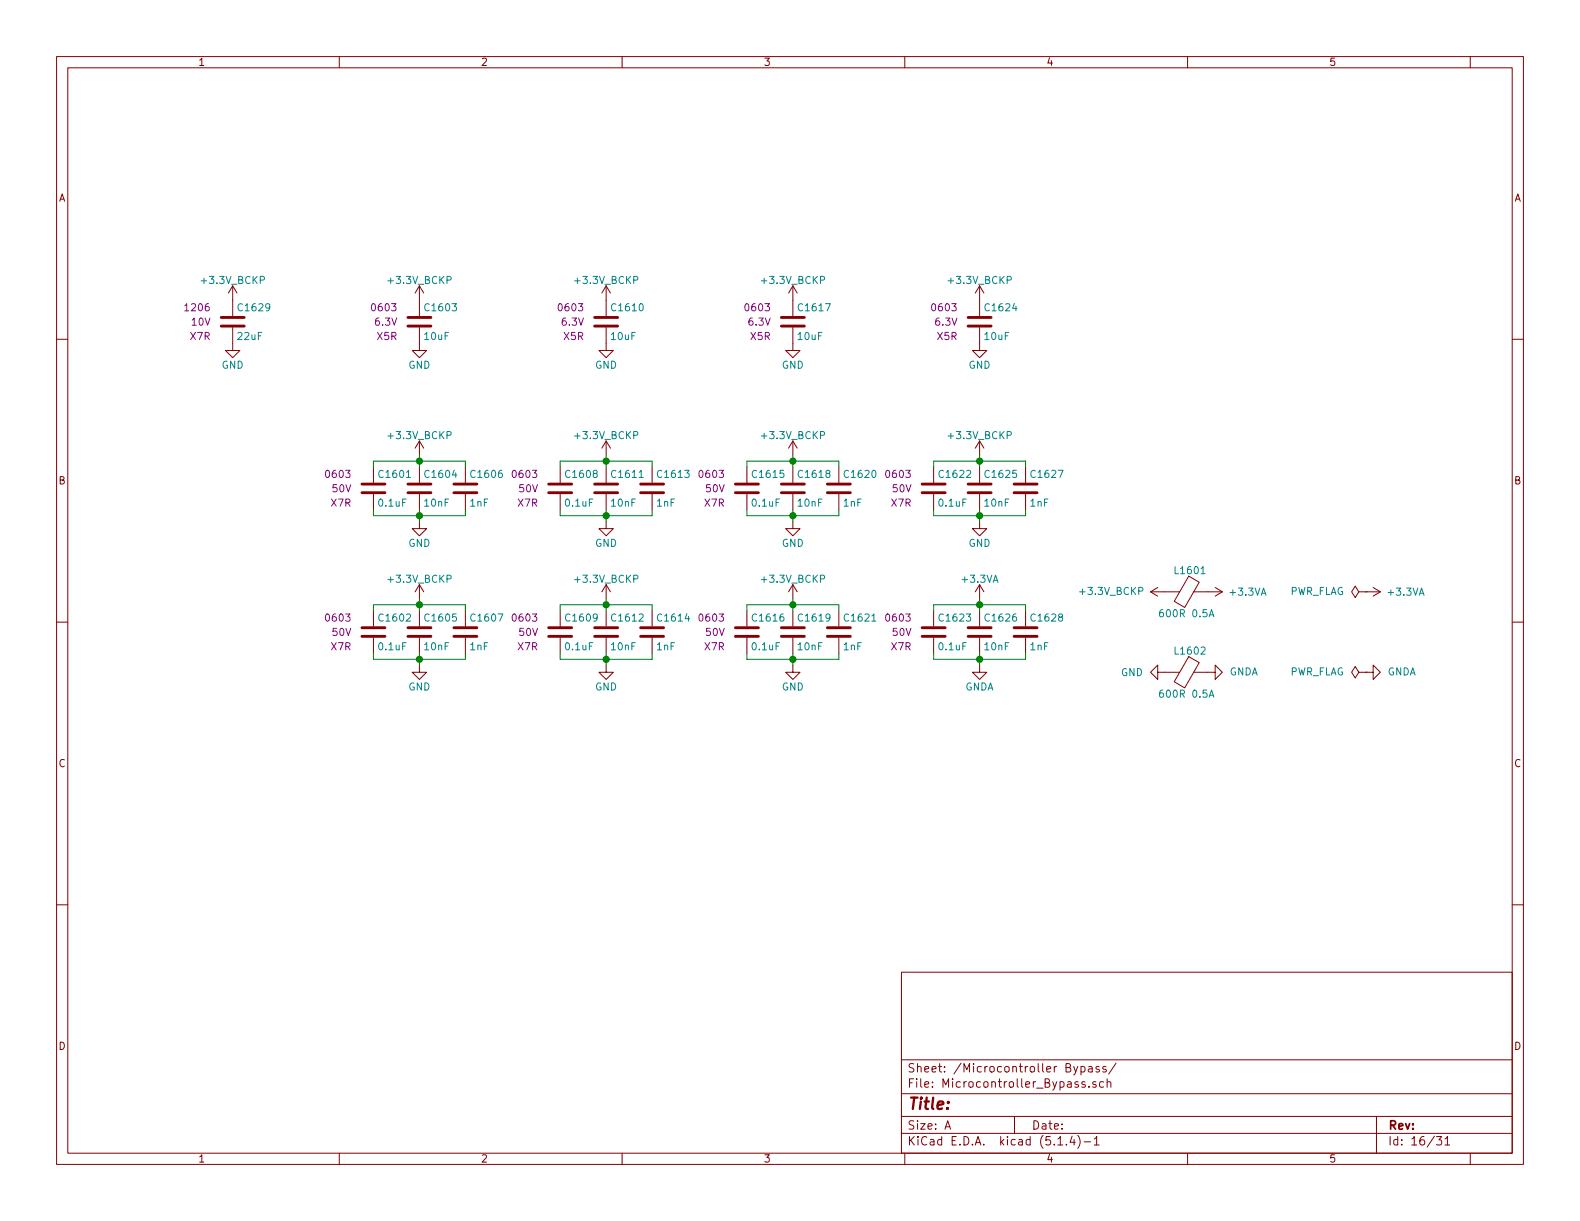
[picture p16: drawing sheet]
EESchema Schematic File Version 4
LIBS:VFD_Clock-cache
EELAYER 30 0
EELAYER END
$Descr A 11000 8500
encoding utf-8
Sheet 16 31
Title ""
Date ""
Rev ""
Comp ""
Comment1 ""
Comment2 ""
Comment3 ""
Comment4 ""
$EndDescr
$Comp
L power:GND #PWR01604
U 1 1
P 2920 3630
F 0 "#PWR01604" H 2920 3380 50  0001 C CNN
F 1 "GND" H 2920 3480 50  0000 C CNN
F 2 "" H 2920 3630 50  0000 C CNN
F 3 "" H 2920 3630 50  0000 C CNN
	1    2920 3630
	1    0    0    -1  
$EndComp
$Comp
L Custom_Library:C_Custom C1601
U 1 1
P 2600 3400
F 0 "C1601" H 2625 3500 50  0000 L CNN
F 1 "0.1uF" H 2625 3300 50  0000 L CNN
F 2 "Capacitors_SMD:C_0603" H 2638 3250 50  0001 C CNN
F 3 "" H 2625 3500 50  0001 C CNN
F 4 "0603" H 2450 3500 50  0000 R CNN "display_footprint"
F 5 "50V" H 2450 3400 50  0000 R CNN "Voltage"
F 6 "X7R" H 2450 3300 50  0000 R CNN "Dielectric"
F 7 "399-6856-1-ND" H -1310 -3480 50  0001 C CNN "Digi-Key PN"
	1    2600 3400
	1    0    0    -1  
$EndComp
$Comp
L Custom_Library:C_Custom C1606
U 1 1
P 3240 3400
F 0 "C1606" H 3265 3500 50  0000 L CNN
F 1 "1nF" H 3265 3300 50  0000 L CNN
F 2 "Capacitors_SMD:C_0603" H 3278 3250 50  0001 C CNN
F 3 "" H 3265 3500 50  0001 C CNN
F 4 "0603" H 3090 3500 50  0001 R CNN "display_footprint"
F 5 "50V" H 3090 3400 50  0001 R CNN "Voltage"
F 6 "X7R" H 3090 3300 50  0001 R CNN "Dielectric"
F 7 "399-1083-1-ND" H -1310 -3480 50  0001 C CNN "Digi-Key PN"
	1    3240 3400
	1    0    0    -1  
$EndComp
$Comp
L Custom_Library:C_Custom C1604
U 1 1
P 2920 3400
F 0 "C1604" H 2945 3500 50  0000 L CNN
F 1 "10nF" H 2945 3300 50  0000 L CNN
F 2 "Capacitors_SMD:C_0603" H 2958 3250 50  0001 C CNN
F 3 "" H 2945 3500 50  0001 C CNN
F 4 "0603" H 2770 3500 50  0001 R CNN "display_footprint"
F 5 "50V" H 2770 3400 50  0001 R CNN "Voltage"
F 6 "X7R" H 2770 3300 50  0001 R CNN "Dielectric"
F 7 "399-1092-1-ND" H -1310 -3480 50  0001 C CNN "Digi-Key PN"
	1    2920 3400
	1    0    0    -1  
$EndComp
Wire Wire Line
	2600 3210 2600 3250
Connection ~ 2920 3210
Wire Wire Line
	3240 3210 3240 3250
Wire Wire Line
	2600 3210 2920 3210
Wire Wire Line
	2920 3170 2920 3210
Wire Wire Line
	2600 3590 2600 3550
Connection ~ 2920 3590
Wire Wire Line
	3240 3590 3240 3550
Wire Wire Line
	2600 3590 2920 3590
Wire Wire Line
	2920 3550 2920 3590
Wire Wire Line
	2920 3210 3240 3210
Wire Wire Line
	2920 3210 2920 3250
Wire Wire Line
	2920 3590 3240 3590
Wire Wire Line
	2920 3590 2920 3630
$Comp
L power:GND #PWR01610
U 1 1
P 4220 3630
F 0 "#PWR01610" H 4220 3380 50  0001 C CNN
F 1 "GND" H 4220 3480 50  0000 C CNN
F 2 "" H 4220 3630 50  0000 C CNN
F 3 "" H 4220 3630 50  0000 C CNN
	1    4220 3630
	1    0    0    -1  
$EndComp
$Comp
L Custom_Library:C_Custom C1608
U 1 1
P 3900 3400
F 0 "C1608" H 3925 3500 50  0000 L CNN
F 1 "0.1uF" H 3925 3300 50  0000 L CNN
F 2 "Capacitors_SMD:C_0603" H 3938 3250 50  0001 C CNN
F 3 "" H 3925 3500 50  0001 C CNN
F 4 "0603" H 3750 3500 50  0000 R CNN "display_footprint"
F 5 "50V" H 3750 3400 50  0000 R CNN "Voltage"
F 6 "X7R" H 3750 3300 50  0000 R CNN "Dielectric"
F 7 "399-6856-1-ND" H -10 -3480 50  0001 C CNN "Digi-Key PN"
	1    3900 3400
	1    0    0    -1  
$EndComp
$Comp
L Custom_Library:C_Custom C1613
U 1 1
P 4540 3400
F 0 "C1613" H 4565 3500 50  0000 L CNN
F 1 "1nF" H 4565 3300 50  0000 L CNN
F 2 "Capacitors_SMD:C_0603" H 4578 3250 50  0001 C CNN
F 3 "" H 4565 3500 50  0001 C CNN
F 4 "0603" H 4390 3500 50  0001 R CNN "display_footprint"
F 5 "50V" H 4390 3400 50  0001 R CNN "Voltage"
F 6 "X7R" H 4390 3300 50  0001 R CNN "Dielectric"
F 7 "399-1083-1-ND" H -10 -3480 50  0001 C CNN "Digi-Key PN"
	1    4540 3400
	1    0    0    -1  
$EndComp
$Comp
L Custom_Library:C_Custom C1611
U 1 1
P 4220 3400
F 0 "C1611" H 4245 3500 50  0000 L CNN
F 1 "10nF" H 4245 3300 50  0000 L CNN
F 2 "Capacitors_SMD:C_0603" H 4258 3250 50  0001 C CNN
F 3 "" H 4245 3500 50  0001 C CNN
F 4 "0603" H 4070 3500 50  0001 R CNN "display_footprint"
F 5 "50V" H 4070 3400 50  0001 R CNN "Voltage"
F 6 "X7R" H 4070 3300 50  0001 R CNN "Dielectric"
F 7 "399-1092-1-ND" H -10 -3480 50  0001 C CNN "Digi-Key PN"
	1    4220 3400
	1    0    0    -1  
$EndComp
Wire Wire Line
	3900 3210 3900 3250
Connection ~ 4220 3210
Wire Wire Line
	4540 3210 4540 3250
Wire Wire Line
	3900 3210 4220 3210
Wire Wire Line
	4220 3170 4220 3210
Wire Wire Line
	3900 3590 3900 3550
Connection ~ 4220 3590
Wire Wire Line
	4540 3590 4540 3550
Wire Wire Line
	3900 3590 4220 3590
Wire Wire Line
	4220 3550 4220 3590
Wire Wire Line
	4220 3210 4540 3210
Wire Wire Line
	4220 3210 4220 3250
Wire Wire Line
	4220 3590 4540 3590
Wire Wire Line
	4220 3590 4220 3630
$Comp
L power:GND #PWR01616
U 1 1
P 5520 3630
F 0 "#PWR01616" H 5520 3380 50  0001 C CNN
F 1 "GND" H 5520 3480 50  0000 C CNN
F 2 "" H 5520 3630 50  0000 C CNN
F 3 "" H 5520 3630 50  0000 C CNN
	1    5520 3630
	1    0    0    -1  
$EndComp
$Comp
L Custom_Library:C_Custom C1615
U 1 1
P 5200 3400
F 0 "C1615" H 5225 3500 50  0000 L CNN
F 1 "0.1uF" H 5225 3300 50  0000 L CNN
F 2 "Capacitors_SMD:C_0603" H 5238 3250 50  0001 C CNN
F 3 "" H 5225 3500 50  0001 C CNN
F 4 "0603" H 5050 3500 50  0000 R CNN "display_footprint"
F 5 "50V" H 5050 3400 50  0000 R CNN "Voltage"
F 6 "X7R" H 5050 3300 50  0000 R CNN "Dielectric"
F 7 "399-6856-1-ND" H 1290 -3480 50  0001 C CNN "Digi-Key PN"
	1    5200 3400
	1    0    0    -1  
$EndComp
$Comp
L Custom_Library:C_Custom C1620
U 1 1
P 5840 3400
F 0 "C1620" H 5865 3500 50  0000 L CNN
F 1 "1nF" H 5865 3300 50  0000 L CNN
F 2 "Capacitors_SMD:C_0603" H 5878 3250 50  0001 C CNN
F 3 "" H 5865 3500 50  0001 C CNN
F 4 "0603" H 5690 3500 50  0001 R CNN "display_footprint"
F 5 "50V" H 5690 3400 50  0001 R CNN "Voltage"
F 6 "X7R" H 5690 3300 50  0001 R CNN "Dielectric"
F 7 "399-1083-1-ND" H 1290 -3480 50  0001 C CNN "Digi-Key PN"
	1    5840 3400
	1    0    0    -1  
$EndComp
$Comp
L Custom_Library:C_Custom C1618
U 1 1
P 5520 3400
F 0 "C1618" H 5545 3500 50  0000 L CNN
F 1 "10nF" H 5545 3300 50  0000 L CNN
F 2 "Capacitors_SMD:C_0603" H 5558 3250 50  0001 C CNN
F 3 "" H 5545 3500 50  0001 C CNN
F 4 "0603" H 5370 3500 50  0001 R CNN "display_footprint"
F 5 "50V" H 5370 3400 50  0001 R CNN "Voltage"
F 6 "X7R" H 5370 3300 50  0001 R CNN "Dielectric"
F 7 "399-1092-1-ND" H 1290 -3480 50  0001 C CNN "Digi-Key PN"
	1    5520 3400
	1    0    0    -1  
$EndComp
Wire Wire Line
	5200 3210 5200 3250
Connection ~ 5520 3210
Wire Wire Line
	5840 3210 5840 3250
Wire Wire Line
	5200 3210 5520 3210
Wire Wire Line
	5520 3170 5520 3210
Wire Wire Line
	5200 3590 5200 3550
Connection ~ 5520 3590
Wire Wire Line
	5840 3590 5840 3550
Wire Wire Line
	5200 3590 5520 3590
Wire Wire Line
	5520 3550 5520 3590
Wire Wire Line
	5520 3210 5840 3210
Wire Wire Line
	5520 3210 5520 3250
Wire Wire Line
	5520 3590 5840 3590
Wire Wire Line
	5520 3590 5520 3630
$Comp
L power:GND #PWR01622
U 1 1
P 6820 3630
F 0 "#PWR01622" H 6820 3380 50  0001 C CNN
F 1 "GND" H 6820 3480 50  0000 C CNN
F 2 "" H 6820 3630 50  0000 C CNN
F 3 "" H 6820 3630 50  0000 C CNN
	1    6820 3630
	1    0    0    -1  
$EndComp
$Comp
L Custom_Library:C_Custom C1622
U 1 1
P 6500 3400
F 0 "C1622" H 6525 3500 50  0000 L CNN
F 1 "0.1uF" H 6525 3300 50  0000 L CNN
F 2 "Capacitors_SMD:C_0603" H 6538 3250 50  0001 C CNN
F 3 "" H 6525 3500 50  0001 C CNN
F 4 "0603" H 6350 3500 50  0000 R CNN "display_footprint"
F 5 "50V" H 6350 3400 50  0000 R CNN "Voltage"
F 6 "X7R" H 6350 3300 50  0000 R CNN "Dielectric"
F 7 "399-6856-1-ND" H 2590 -3480 50  0001 C CNN "Digi-Key PN"
	1    6500 3400
	1    0    0    -1  
$EndComp
$Comp
L Custom_Library:C_Custom C1627
U 1 1
P 7140 3400
F 0 "C1627" H 7165 3500 50  0000 L CNN
F 1 "1nF" H 7165 3300 50  0000 L CNN
F 2 "Capacitors_SMD:C_0603" H 7178 3250 50  0001 C CNN
F 3 "" H 7165 3500 50  0001 C CNN
F 4 "0603" H 6990 3500 50  0001 R CNN "display_footprint"
F 5 "50V" H 6990 3400 50  0001 R CNN "Voltage"
F 6 "X7R" H 6990 3300 50  0001 R CNN "Dielectric"
F 7 "399-1083-1-ND" H 2590 -3480 50  0001 C CNN "Digi-Key PN"
	1    7140 3400
	1    0    0    -1  
$EndComp
$Comp
L Custom_Library:C_Custom C1625
U 1 1
P 6820 3400
F 0 "C1625" H 6845 3500 50  0000 L CNN
F 1 "10nF" H 6845 3300 50  0000 L CNN
F 2 "Capacitors_SMD:C_0603" H 6858 3250 50  0001 C CNN
F 3 "" H 6845 3500 50  0001 C CNN
F 4 "0603" H 6670 3500 50  0001 R CNN "display_footprint"
F 5 "50V" H 6670 3400 50  0001 R CNN "Voltage"
F 6 "X7R" H 6670 3300 50  0001 R CNN "Dielectric"
F 7 "399-1092-1-ND" H 2590 -3480 50  0001 C CNN "Digi-Key PN"
	1    6820 3400
	1    0    0    -1  
$EndComp
Wire Wire Line
	6500 3210 6500 3250
Connection ~ 6820 3210
Wire Wire Line
	7140 3210 7140 3250
Wire Wire Line
	6500 3210 6820 3210
Wire Wire Line
	6820 3170 6820 3210
Wire Wire Line
	6500 3590 6500 3550
Connection ~ 6820 3590
Wire Wire Line
	7140 3590 7140 3550
Wire Wire Line
	6500 3590 6820 3590
Wire Wire Line
	6820 3550 6820 3590
Wire Wire Line
	6820 3210 7140 3210
Wire Wire Line
	6820 3210 6820 3250
Wire Wire Line
	6820 3590 7140 3590
Wire Wire Line
	6820 3590 6820 3630
$Comp
L power:GND #PWR01606
U 1 1
P 2920 4630
F 0 "#PWR01606" H 2920 4380 50  0001 C CNN
F 1 "GND" H 2920 4480 50  0000 C CNN
F 2 "" H 2920 4630 50  0000 C CNN
F 3 "" H 2920 4630 50  0000 C CNN
	1    2920 4630
	1    0    0    -1  
$EndComp
$Comp
L Custom_Library:C_Custom C1602
U 1 1
P 2600 4400
F 0 "C1602" H 2625 4500 50  0000 L CNN
F 1 "0.1uF" H 2625 4300 50  0000 L CNN
F 2 "Capacitors_SMD:C_0603" H 2638 4250 50  0001 C CNN
F 3 "" H 2625 4500 50  0001 C CNN
F 4 "0603" H 2450 4500 50  0000 R CNN "display_footprint"
F 5 "50V" H 2450 4400 50  0000 R CNN "Voltage"
F 6 "X7R" H 2450 4300 50  0000 R CNN "Dielectric"
F 7 "399-6856-1-ND" H -1310 -2480 50  0001 C CNN "Digi-Key PN"
	1    2600 4400
	1    0    0    -1  
$EndComp
$Comp
L Custom_Library:C_Custom C1607
U 1 1
P 3240 4400
F 0 "C1607" H 3265 4500 50  0000 L CNN
F 1 "1nF" H 3265 4300 50  0000 L CNN
F 2 "Capacitors_SMD:C_0603" H 3278 4250 50  0001 C CNN
F 3 "" H 3265 4500 50  0001 C CNN
F 4 "0603" H 3090 4500 50  0001 R CNN "display_footprint"
F 5 "50V" H 3090 4400 50  0001 R CNN "Voltage"
F 6 "X7R" H 3090 4300 50  0001 R CNN "Dielectric"
F 7 "399-1083-1-ND" H -1310 -2480 50  0001 C CNN "Digi-Key PN"
	1    3240 4400
	1    0    0    -1  
$EndComp
$Comp
L Custom_Library:C_Custom C1605
U 1 1
P 2920 4400
F 0 "C1605" H 2945 4500 50  0000 L CNN
F 1 "10nF" H 2945 4300 50  0000 L CNN
F 2 "Capacitors_SMD:C_0603" H 2958 4250 50  0001 C CNN
F 3 "" H 2945 4500 50  0001 C CNN
F 4 "0603" H 2770 4500 50  0001 R CNN "display_footprint"
F 5 "50V" H 2770 4400 50  0001 R CNN "Voltage"
F 6 "X7R" H 2770 4300 50  0001 R CNN "Dielectric"
F 7 "399-1092-1-ND" H -1310 -2480 50  0001 C CNN "Digi-Key PN"
	1    2920 4400
	1    0    0    -1  
$EndComp
Wire Wire Line
	2600 4210 2600 4250
Connection ~ 2920 4210
Wire Wire Line
	3240 4210 3240 4250
Wire Wire Line
	2600 4210 2920 4210
Wire Wire Line
	2920 4170 2920 4210
Wire Wire Line
	2600 4590 2600 4550
Connection ~ 2920 4590
Wire Wire Line
	3240 4590 3240 4550
Wire Wire Line
	2600 4590 2920 4590
Wire Wire Line
	2920 4550 2920 4590
Wire Wire Line
	2920 4210 3240 4210
Wire Wire Line
	2920 4210 2920 4250
Wire Wire Line
	2920 4590 3240 4590
Wire Wire Line
	2920 4590 2920 4630
$Comp
L power:GND #PWR01612
U 1 1
P 4220 4630
F 0 "#PWR01612" H 4220 4380 50  0001 C CNN
F 1 "GND" H 4220 4480 50  0000 C CNN
F 2 "" H 4220 4630 50  0000 C CNN
F 3 "" H 4220 4630 50  0000 C CNN
	1    4220 4630
	1    0    0    -1  
$EndComp
$Comp
L Custom_Library:C_Custom C1609
U 1 1
P 3900 4400
F 0 "C1609" H 3925 4500 50  0000 L CNN
F 1 "0.1uF" H 3925 4300 50  0000 L CNN
F 2 "Capacitors_SMD:C_0603" H 3938 4250 50  0001 C CNN
F 3 "" H 3925 4500 50  0001 C CNN
F 4 "0603" H 3750 4500 50  0000 R CNN "display_footprint"
F 5 "50V" H 3750 4400 50  0000 R CNN "Voltage"
F 6 "X7R" H 3750 4300 50  0000 R CNN "Dielectric"
F 7 "399-6856-1-ND" H -10 -2480 50  0001 C CNN "Digi-Key PN"
	1    3900 4400
	1    0    0    -1  
$EndComp
$Comp
L Custom_Library:C_Custom C1614
U 1 1
P 4540 4400
F 0 "C1614" H 4565 4500 50  0000 L CNN
F 1 "1nF" H 4565 4300 50  0000 L CNN
F 2 "Capacitors_SMD:C_0603" H 4578 4250 50  0001 C CNN
F 3 "" H 4565 4500 50  0001 C CNN
F 4 "0603" H 4390 4500 50  0001 R CNN "display_footprint"
F 5 "50V" H 4390 4400 50  0001 R CNN "Voltage"
F 6 "X7R" H 4390 4300 50  0001 R CNN "Dielectric"
F 7 "399-1083-1-ND" H -10 -2480 50  0001 C CNN "Digi-Key PN"
	1    4540 4400
	1    0    0    -1  
$EndComp
$Comp
L Custom_Library:C_Custom C1612
U 1 1
P 4220 4400
F 0 "C1612" H 4245 4500 50  0000 L CNN
F 1 "10nF" H 4245 4300 50  0000 L CNN
F 2 "Capacitors_SMD:C_0603" H 4258 4250 50  0001 C CNN
F 3 "" H 4245 4500 50  0001 C CNN
F 4 "0603" H 4070 4500 50  0001 R CNN "display_footprint"
F 5 "50V" H 4070 4400 50  0001 R CNN "Voltage"
F 6 "X7R" H 4070 4300 50  0001 R CNN "Dielectric"
F 7 "399-1092-1-ND" H -10 -2480 50  0001 C CNN "Digi-Key PN"
	1    4220 4400
	1    0    0    -1  
$EndComp
Wire Wire Line
	3900 4210 3900 4250
Connection ~ 4220 4210
Wire Wire Line
	4540 4210 4540 4250
Wire Wire Line
	3900 4210 4220 4210
Wire Wire Line
	4220 4170 4220 4210
Wire Wire Line
	3900 4590 3900 4550
Connection ~ 4220 4590
Wire Wire Line
	4540 4590 4540 4550
Wire Wire Line
	3900 4590 4220 4590
Wire Wire Line
	4220 4550 4220 4590
Wire Wire Line
	4220 4210 4540 4210
Wire Wire Line
	4220 4210 4220 4250
Wire Wire Line
	4220 4590 4540 4590
Wire Wire Line
	4220 4590 4220 4630
$Comp
L power:GND #PWR01618
U 1 1
P 5520 4630
F 0 "#PWR01618" H 5520 4380 50  0001 C CNN
F 1 "GND" H 5520 4480 50  0000 C CNN
F 2 "" H 5520 4630 50  0000 C CNN
F 3 "" H 5520 4630 50  0000 C CNN
	1    5520 4630
	1    0    0    -1  
$EndComp
$Comp
L Custom_Library:C_Custom C1616
U 1 1
P 5200 4400
F 0 "C1616" H 5225 4500 50  0000 L CNN
F 1 "0.1uF" H 5225 4300 50  0000 L CNN
F 2 "Capacitors_SMD:C_0603" H 5238 4250 50  0001 C CNN
F 3 "" H 5225 4500 50  0001 C CNN
F 4 "0603" H 5050 4500 50  0000 R CNN "display_footprint"
F 5 "50V" H 5050 4400 50  0000 R CNN "Voltage"
F 6 "X7R" H 5050 4300 50  0000 R CNN "Dielectric"
F 7 "399-6856-1-ND" H 1290 -2480 50  0001 C CNN "Digi-Key PN"
	1    5200 4400
	1    0    0    -1  
$EndComp
$Comp
L Custom_Library:C_Custom C1621
U 1 1
P 5840 4400
F 0 "C1621" H 5865 4500 50  0000 L CNN
F 1 "1nF" H 5865 4300 50  0000 L CNN
F 2 "Capacitors_SMD:C_0603" H 5878 4250 50  0001 C CNN
F 3 "" H 5865 4500 50  0001 C CNN
F 4 "0603" H 5690 4500 50  0001 R CNN "display_footprint"
F 5 "50V" H 5690 4400 50  0001 R CNN "Voltage"
F 6 "X7R" H 5690 4300 50  0001 R CNN "Dielectric"
F 7 "399-1083-1-ND" H 1290 -2480 50  0001 C CNN "Digi-Key PN"
	1    5840 4400
	1    0    0    -1  
$EndComp
$Comp
L Custom_Library:C_Custom C1619
U 1 1
P 5520 4400
F 0 "C1619" H 5545 4500 50  0000 L CNN
F 1 "10nF" H 5545 4300 50  0000 L CNN
F 2 "Capacitors_SMD:C_0603" H 5558 4250 50  0001 C CNN
F 3 "" H 5545 4500 50  0001 C CNN
F 4 "0603" H 5370 4500 50  0001 R CNN "display_footprint"
F 5 "50V" H 5370 4400 50  0001 R CNN "Voltage"
F 6 "X7R" H 5370 4300 50  0001 R CNN "Dielectric"
F 7 "399-1092-1-ND" H 1290 -2480 50  0001 C CNN "Digi-Key PN"
	1    5520 4400
	1    0    0    -1  
$EndComp
Wire Wire Line
	5200 4210 5200 4250
Connection ~ 5520 4210
Wire Wire Line
	5840 4210 5840 4250
Wire Wire Line
	5200 4210 5520 4210
Wire Wire Line
	5520 4170 5520 4210
Wire Wire Line
	5200 4590 5200 4550
Connection ~ 5520 4590
Wire Wire Line
	5840 4590 5840 4550
Wire Wire Line
	5200 4590 5520 4590
Wire Wire Line
	5520 4550 5520 4590
Wire Wire Line
	5520 4210 5840 4210
Wire Wire Line
	5520 4210 5520 4250
Wire Wire Line
	5520 4590 5840 4590
Wire Wire Line
	5520 4590 5520 4630
$Comp
L power:GNDA #PWR01624
U 1 1
P 6820 4630
F 0 "#PWR01624" H 6820 4380 50  0001 C CNN
F 1 "GNDA" H 6820 4480 50  0000 C CNN
F 2 "" H 6820 4630 50  0001 C CNN
F 3 "" H 6820 4630 50  0001 C CNN
	1    6820 4630
	1    0    0    -1  
$EndComp
$Comp
L power:+3.3VA #PWR01623
U 1 1
P 6820 4170
F 0 "#PWR01623" H 6820 4020 50  0001 C CNN
F 1 "+3.3VA" H 6820 4310 50  0000 C CNN
F 2 "" H 6820 4170 50  0001 C CNN
F 3 "" H 6820 4170 50  0001 C CNN
	1    6820 4170
	1    0    0    -1  
$EndComp
$Comp
L Custom_Library:+3.3V_BCKP #PWR01603
U 1 1
P 2920 3170
F 0 "#PWR01603" H 2920 3020 50  0001 C CNN
F 1 "+3.3V_BCKP" H 2920 3310 50  0000 C CNN
F 2 "" H 2920 3170 50  0000 C CNN
F 3 "" H 2920 3170 50  0000 C CNN
	1    2920 3170
	1    0    0    -1  
$EndComp
$Comp
L Custom_Library:+3.3V_BCKP #PWR01609
U 1 1
P 4220 3170
F 0 "#PWR01609" H 4220 3020 50  0001 C CNN
F 1 "+3.3V_BCKP" H 4220 3310 50  0000 C CNN
F 2 "" H 4220 3170 50  0000 C CNN
F 3 "" H 4220 3170 50  0000 C CNN
	1    4220 3170
	1    0    0    -1  
$EndComp
$Comp
L Custom_Library:+3.3V_BCKP #PWR01615
U 1 1
P 5520 3170
F 0 "#PWR01615" H 5520 3020 50  0001 C CNN
F 1 "+3.3V_BCKP" H 5520 3310 50  0000 C CNN
F 2 "" H 5520 3170 50  0000 C CNN
F 3 "" H 5520 3170 50  0000 C CNN
	1    5520 3170
	1    0    0    -1  
$EndComp
$Comp
L Custom_Library:+3.3V_BCKP #PWR01621
U 1 1
P 6820 3170
F 0 "#PWR01621" H 6820 3020 50  0001 C CNN
F 1 "+3.3V_BCKP" H 6820 3310 50  0000 C CNN
F 2 "" H 6820 3170 50  0000 C CNN
F 3 "" H 6820 3170 50  0000 C CNN
	1    6820 3170
	1    0    0    -1  
$EndComp
$Comp
L Custom_Library:+3.3V_BCKP #PWR01605
U 1 1
P 2920 4170
F 0 "#PWR01605" H 2920 4020 50  0001 C CNN
F 1 "+3.3V_BCKP" H 2920 4310 50  0000 C CNN
F 2 "" H 2920 4170 50  0000 C CNN
F 3 "" H 2920 4170 50  0000 C CNN
	1    2920 4170
	1    0    0    -1  
$EndComp
$Comp
L Custom_Library:+3.3V_BCKP #PWR01611
U 1 1
P 4220 4170
F 0 "#PWR01611" H 4220 4020 50  0001 C CNN
F 1 "+3.3V_BCKP" H 4220 4310 50  0000 C CNN
F 2 "" H 4220 4170 50  0000 C CNN
F 3 "" H 4220 4170 50  0000 C CNN
	1    4220 4170
	1    0    0    -1  
$EndComp
$Comp
L Custom_Library:+3.3V_BCKP #PWR01617
U 1 1
P 5520 4170
F 0 "#PWR01617" H 5520 4020 50  0001 C CNN
F 1 "+3.3V_BCKP" H 5520 4310 50  0000 C CNN
F 2 "" H 5520 4170 50  0000 C CNN
F 3 "" H 5520 4170 50  0000 C CNN
	1    5520 4170
	1    0    0    -1  
$EndComp
Wire Wire Line
	6820 4590 6820 4630
Wire Wire Line
	6820 4210 6820 4250
Wire Wire Line
	6820 4550 6820 4590
Wire Wire Line
	7140 4590 7140 4550
Wire Wire Line
	6820 4590 7140 4590
Wire Wire Line
	6500 4590 6820 4590
Connection ~ 6820 4590
Wire Wire Line
	6500 4590 6500 4550
Wire Wire Line
	6820 4170 6820 4210
Wire Wire Line
	7140 4210 7140 4250
Wire Wire Line
	6820 4210 7140 4210
Wire Wire Line
	6500 4210 6820 4210
Connection ~ 6820 4210
Wire Wire Line
	6500 4210 6500 4250
$Comp
L Custom_Library:C_Custom C1626
U 1 1
P 6820 4400
F 0 "C1626" H 6845 4500 50  0000 L CNN
F 1 "10nF" H 6845 4300 50  0000 L CNN
F 2 "Capacitors_SMD:C_0603" H 6858 4250 50  0001 C CNN
F 3 "" H 6845 4500 50  0001 C CNN
F 4 "0603" H 6670 4500 50  0001 R CNN "display_footprint"
F 5 "50V" H 6670 4400 50  0001 R CNN "Voltage"
F 6 "X7R" H 6670 4300 50  0001 R CNN "Dielectric"
F 7 "399-1092-1-ND" H 2590 -2480 50  0001 C CNN "Digi-Key PN"
	1    6820 4400
	1    0    0    -1  
$EndComp
$Comp
L Custom_Library:C_Custom C1628
U 1 1
P 7140 4400
F 0 "C1628" H 7165 4500 50  0000 L CNN
F 1 "1nF" H 7165 4300 50  0000 L CNN
F 2 "Capacitors_SMD:C_0603" H 7178 4250 50  0001 C CNN
F 3 "" H 7165 4500 50  0001 C CNN
F 4 "0603" H 6990 4500 50  0001 R CNN "display_footprint"
F 5 "50V" H 6990 4400 50  0001 R CNN "Voltage"
F 6 "X7R" H 6990 4300 50  0001 R CNN "Dielectric"
F 7 "399-1083-1-ND" H 2590 -2480 50  0001 C CNN "Digi-Key PN"
	1    7140 4400
	1    0    0    -1  
$EndComp
$Comp
L Custom_Library:C_Custom C1623
U 1 1
P 6500 4400
F 0 "C1623" H 6525 4500 50  0000 L CNN
F 1 "0.1uF" H 6525 4300 50  0000 L CNN
F 2 "Capacitors_SMD:C_0603" H 6538 4250 50  0001 C CNN
F 3 "" H 6525 4500 50  0001 C CNN
F 4 "0603" H 6350 4500 50  0000 R CNN "display_footprint"
F 5 "50V" H 6350 4400 50  0000 R CNN "Voltage"
F 6 "X7R" H 6350 4300 50  0000 R CNN "Dielectric"
F 7 "399-6856-1-ND" H 2590 -2480 50  0001 C CNN "Digi-Key PN"
	1    6500 4400
	1    0    0    -1  
$EndComp
$Comp
L Device:Ferrite_Bead L?
U 1 1
P 8260 4120
AR Path="/5CAD2D97/5CB5F840" Ref="L?"  Part="1" 
AR Path="/5CB25152/5CB5F840" Ref="L1601"  Part="1" 
F 0 "L1601" V 8110 4145 50  0000 C CNN
F 1 "600R 0.5A" V 8410 4120 50  0000 C CNN
F 2 "Inductors_SMD:L_0603" V 8190 4120 50  0001 C CNN
F 3 "~" H 8260 4120 50  0001 C CNN
F 4 "732-2389-1-ND" H -1270 360 50  0001 C CNN "Digi-Key PN"
	1    8260 4120
	0    1    1    0   
$EndComp
$Comp
L Device:Ferrite_Bead L?
U 1 1
P 8260 4680
AR Path="/5CAD2D97/5CB61DC3" Ref="L?"  Part="1" 
AR Path="/5CB25152/5CB61DC3" Ref="L1602"  Part="1" 
F 0 "L1602" V 8110 4705 50  0000 C CNN
F 1 "600R 0.5A" V 8410 4680 50  0000 C CNN
F 2 "Inductors_SMD:L_0603" V 8190 4680 50  0001 C CNN
F 3 "~" H 8260 4680 50  0001 C CNN
F 4 "732-2389-1-ND" H -1270 920 50  0001 C CNN "Digi-Key PN"
	1    8260 4680
	0    1    1    0   
$EndComp
$Comp
L power:+3.3VA #PWR01627
U 1 1
P 8410 4120
F 0 "#PWR01627" H 8410 3970 50  0001 C CNN
F 1 "+3.3VA" V 8410 4260 50  0000 L CNN
F 2 "" H 8410 4120 50  0001 C CNN
F 3 "" H 8410 4120 50  0001 C CNN
	1    8410 4120
	0    1    1    0   
$EndComp
$Comp
L power:GNDA #PWR01628
U 1 1
P 8410 4680
F 0 "#PWR01628" H 8410 4430 50  0001 C CNN
F 1 "GNDA" V 8410 4530 50  0000 R CNN
F 2 "" H 8410 4680 50  0001 C CNN
F 3 "" H 8410 4680 50  0001 C CNN
	1    8410 4680
	0    -1   -1   0   
$EndComp
$Comp
L power:GND #PWR01626
U 1 1
P 8110 4680
F 0 "#PWR01626" H 8110 4430 50  0001 C CNN
F 1 "GND" V 8110 4530 50  0000 R CNN
F 2 "" H 8110 4680 50  0001 C CNN
F 3 "" H 8110 4680 50  0001 C CNN
	1    8110 4680
	0    1    1    0   
$EndComp
$Comp
L Custom_Library:+3.3V_BCKP #PWR01625
U 1 1
P 8110 4120
F 0 "#PWR01625" H 8110 3970 50  0001 C CNN
F 1 "+3.3V_BCKP" V 8110 4260 50  0000 L CNN
F 2 "" H 8110 4120 50  0000 C CNN
F 3 "" H 8110 4120 50  0000 C CNN
	1    8110 4120
	0    -1   -1   0   
$EndComp
$Comp
L power:GND #PWR?
U 1 1
P 2920 2390
AR Path="/5E0CF7BC/5E23ABF4" Ref="#PWR?"  Part="1" 
AR Path="/5CB25152/5E23ABF4" Ref="#PWR01602"  Part="1" 
F 0 "#PWR01602" H 2920 2140 50  0001 C CNN
F 1 "GND" H 2920 2240 50  0000 C CNN
F 2 "" H 2920 2390 50  0001 C CNN
F 3 "" H 2920 2390 50  0001 C CNN
	1    2920 2390
	1    0    0    -1  
$EndComp
$Comp
L power:GND #PWR?
U 1 1
P 4220 2390
AR Path="/5E0CF7BC/5E242F54" Ref="#PWR?"  Part="1" 
AR Path="/5CB25152/5E242F54" Ref="#PWR01608"  Part="1" 
F 0 "#PWR01608" H 4220 2140 50  0001 C CNN
F 1 "GND" H 4220 2240 50  0000 C CNN
F 2 "" H 4220 2390 50  0001 C CNN
F 3 "" H 4220 2390 50  0001 C CNN
	1    4220 2390
	1    0    0    -1  
$EndComp
$Comp
L Custom_Library:+3.3V_BCKP #PWR01607
U 1 1
P 4220 2090
F 0 "#PWR01607" H 4220 1940 50  0001 C CNN
F 1 "+3.3V_BCKP" H 4220 2230 50  0000 C CNN
F 2 "" H 4220 2090 50  0000 C CNN
F 3 "" H 4220 2090 50  0000 C CNN
	1    4220 2090
	1    0    0    -1  
$EndComp
$Comp
L Custom_Library:C_Custom C?
U 1 1
P 2920 2240
AR Path="/5CB7718D/5E325341" Ref="C?"  Part="1" 
AR Path="/5E0DC082/5E325341" Ref="C?"  Part="1" 
AR Path="/5E0F9110/5E325341" Ref="C?"  Part="1" 
AR Path="/5A557C58/5E325341" Ref="C?"  Part="1" 
AR Path="/5CB25152/5E325341" Ref="C1603"  Part="1" 
F 0 "C1603" H 2945 2340 50  0000 L CNN
F 1 "10uF" H 2945 2140 50  0000 L CNN
F 2 "Capacitors_SMD:C_0603" H 2958 2090 50  0001 C CNN
F 3 "" H 2945 2340 50  0001 C CNN
F 4 "0603" H 2770 2340 50  0000 R CNN "display_footprint"
F 5 "6.3V" H 2770 2240 50  0000 R CNN "Voltage"
F 6 "X5R" H 2770 2140 50  0000 R CNN "Dielectric"
F 7 "490-12538-1-ND" H 2920 2240 50  0001 C CNN "Digi-Key PN"
	1    2920 2240
	1    0    0    -1  
$EndComp
$Comp
L Custom_Library:C_Custom C?
U 1 1
P 4220 2240
AR Path="/5CB7718D/5E32800A" Ref="C?"  Part="1" 
AR Path="/5E0DC082/5E32800A" Ref="C?"  Part="1" 
AR Path="/5E0F9110/5E32800A" Ref="C?"  Part="1" 
AR Path="/5A557C58/5E32800A" Ref="C?"  Part="1" 
AR Path="/5CB25152/5E32800A" Ref="C1610"  Part="1" 
F 0 "C1610" H 4245 2340 50  0000 L CNN
F 1 "10uF" H 4245 2140 50  0000 L CNN
F 2 "Capacitors_SMD:C_0603" H 4258 2090 50  0001 C CNN
F 3 "" H 4245 2340 50  0001 C CNN
F 4 "0603" H 4070 2340 50  0000 R CNN "display_footprint"
F 5 "6.3V" H 4070 2240 50  0000 R CNN "Voltage"
F 6 "X5R" H 4070 2140 50  0000 R CNN "Dielectric"
F 7 "490-12538-1-ND" H 4220 2240 50  0001 C CNN "Digi-Key PN"
	1    4220 2240
	1    0    0    -1  
$EndComp
$Comp
L power:GND #PWR?
U 1 1
P 5520 2390
AR Path="/5E0CF7BC/5E32A542" Ref="#PWR?"  Part="1" 
AR Path="/5CB25152/5E32A542" Ref="#PWR01614"  Part="1" 
F 0 "#PWR01614" H 5520 2140 50  0001 C CNN
F 1 "GND" H 5520 2240 50  0000 C CNN
F 2 "" H 5520 2390 50  0001 C CNN
F 3 "" H 5520 2390 50  0001 C CNN
	1    5520 2390
	1    0    0    -1  
$EndComp
$Comp
L Custom_Library:+3.3V_BCKP #PWR01613
U 1 1
P 5520 2090
F 0 "#PWR01613" H 5520 1940 50  0001 C CNN
F 1 "+3.3V_BCKP" H 5520 2230 50  0000 C CNN
F 2 "" H 5520 2090 50  0000 C CNN
F 3 "" H 5520 2090 50  0000 C CNN
	1    5520 2090
	1    0    0    -1  
$EndComp
$Comp
L Custom_Library:C_Custom C?
U 1 1
P 5520 2240
AR Path="/5CB7718D/5E32A559" Ref="C?"  Part="1" 
AR Path="/5E0DC082/5E32A559" Ref="C?"  Part="1" 
AR Path="/5E0F9110/5E32A559" Ref="C?"  Part="1" 
AR Path="/5A557C58/5E32A559" Ref="C?"  Part="1" 
AR Path="/5CB25152/5E32A559" Ref="C1617"  Part="1" 
F 0 "C1617" H 5545 2340 50  0000 L CNN
F 1 "10uF" H 5545 2140 50  0000 L CNN
F 2 "Capacitors_SMD:C_0603" H 5558 2090 50  0001 C CNN
F 3 "" H 5545 2340 50  0001 C CNN
F 4 "0603" H 5370 2340 50  0000 R CNN "display_footprint"
F 5 "6.3V" H 5370 2240 50  0000 R CNN "Voltage"
F 6 "X5R" H 5370 2140 50  0000 R CNN "Dielectric"
F 7 "490-12538-1-ND" H 5520 2240 50  0001 C CNN "Digi-Key PN"
	1    5520 2240
	1    0    0    -1  
$EndComp
$Comp
L power:GND #PWR?
U 1 1
P 6820 2390
AR Path="/5E0CF7BC/5E32DBFC" Ref="#PWR?"  Part="1" 
AR Path="/5CB25152/5E32DBFC" Ref="#PWR01620"  Part="1" 
F 0 "#PWR01620" H 6820 2140 50  0001 C CNN
F 1 "GND" H 6820 2240 50  0000 C CNN
F 2 "" H 6820 2390 50  0001 C CNN
F 3 "" H 6820 2390 50  0001 C CNN
	1    6820 2390
	1    0    0    -1  
$EndComp
$Comp
L Custom_Library:+3.3V_BCKP #PWR01619
U 1 1
P 6820 2090
F 0 "#PWR01619" H 6820 1940 50  0001 C CNN
F 1 "+3.3V_BCKP" H 6820 2230 50  0000 C CNN
F 2 "" H 6820 2090 50  0000 C CNN
F 3 "" H 6820 2090 50  0000 C CNN
	1    6820 2090
	1    0    0    -1  
$EndComp
$Comp
L Custom_Library:C_Custom C?
U 1 1
P 6820 2240
AR Path="/5CB7718D/5E32DC13" Ref="C?"  Part="1" 
AR Path="/5E0DC082/5E32DC13" Ref="C?"  Part="1" 
AR Path="/5E0F9110/5E32DC13" Ref="C?"  Part="1" 
AR Path="/5A557C58/5E32DC13" Ref="C?"  Part="1" 
AR Path="/5CB25152/5E32DC13" Ref="C1624"  Part="1" 
F 0 "C1624" H 6845 2340 50  0000 L CNN
F 1 "10uF" H 6845 2140 50  0000 L CNN
F 2 "Capacitors_SMD:C_0603" H 6858 2090 50  0001 C CNN
F 3 "" H 6845 2340 50  0001 C CNN
F 4 "0603" H 6670 2340 50  0000 R CNN "display_footprint"
F 5 "6.3V" H 6670 2240 50  0000 R CNN "Voltage"
F 6 "X5R" H 6670 2140 50  0000 R CNN "Dielectric"
F 7 "490-12538-1-ND" H 6820 2240 50  0001 C CNN "Digi-Key PN"
	1    6820 2240
	1    0    0    -1  
$EndComp
$Comp
L power:+3.3VA #PWR01629
U 1 1
P 9510 4120
F 0 "#PWR01629" H 9510 3970 50  0001 C CNN
F 1 "+3.3VA" V 9510 4260 50  0000 L CNN
F 2 "" H 9510 4120 50  0001 C CNN
F 3 "" H 9510 4120 50  0001 C CNN
	1    9510 4120
	0    1    1    0   
$EndComp
$Comp
L power:GNDA #PWR01630
U 1 1
P 9510 4680
F 0 "#PWR01630" H 9510 4430 50  0001 C CNN
F 1 "GNDA" V 9510 4530 50  0000 R CNN
F 2 "" H 9510 4680 50  0001 C CNN
F 3 "" H 9510 4680 50  0001 C CNN
	1    9510 4680
	0    -1   -1   0   
$EndComp
$Comp
L power:PWR_FLAG #FLG01601
U 1 1
P 9510 4120
F 0 "#FLG01601" H 9510 4195 50  0001 C CNN
F 1 "PWR_FLAG" V 9510 4270 50  0000 L CNN
F 2 "" H 9510 4120 50  0001 C CNN
F 3 "~" H 9510 4120 50  0001 C CNN
	1    9510 4120
	0    -1   -1   0   
$EndComp
$Comp
L power:PWR_FLAG #FLG01602
U 1 1
P 9510 4680
F 0 "#FLG01602" H 9510 4755 50  0001 C CNN
F 1 "PWR_FLAG" V 9510 4830 50  0000 L CNN
F 2 "" H 9510 4680 50  0001 C CNN
F 3 "~" H 9510 4680 50  0001 C CNN
	1    9510 4680
	0    -1   -1   0   
$EndComp
$Comp
L Custom_Library:C_Custom C?
U 1 1
P 1620 2240
AR Path="/5C1E3A0B/5E461A6A" Ref="C?"  Part="1" 
AR Path="/5C1E3A08/5E461A6A" Ref="C?"  Part="1" 
AR Path="/5D779AE1/5E461A6A" Ref="C?"  Part="1" 
AR Path="/5CB7718D/5E461A6A" Ref="C?"  Part="1" 
AR Path="/5E0DC082/5E461A6A" Ref="C?"  Part="1" 
AR Path="/5E0F263A/5E461A6A" Ref="C?"  Part="1" 
AR Path="/5CB25152/5E461A6A" Ref="C1629"  Part="1" 
F 0 "C1629" H 1645 2340 50  0000 L CNN
F 1 "22uF" H 1645 2140 50  0000 L CNN
F 2 "Capacitors_SMD:C_1206" H 1658 2090 50  0001 C CNN
F 3 "" H 1645 2340 50  0001 C CNN
F 4 "1206" H 1470 2340 50  0000 R CNN "display_footprint"
F 5 "10V" H 1470 2240 50  0000 R CNN "Voltage"
F 6 "X7R" H 1470 2140 50  0000 R CNN "Dielectric"
F 7 "1276-3148-1-ND" H 2045 2740 60  0001 C CNN "Digi-Key PN"
	1    1620 2240
	1    0    0    -1  
$EndComp
$Comp
L power:GND #PWR?
U 1 1
P 1620 2390
AR Path="/5CB7718D/5E461A70" Ref="#PWR?"  Part="1" 
AR Path="/5E0DC082/5E461A70" Ref="#PWR?"  Part="1" 
AR Path="/5E0F263A/5E461A70" Ref="#PWR?"  Part="1" 
AR Path="/5CB25152/5E461A70" Ref="#PWR01632"  Part="1" 
F 0 "#PWR01632" H 1620 2140 50  0001 C CNN
F 1 "GND" H 1620 2240 50  0000 C CNN
F 2 "" H 1620 2390 50  0001 C CNN
F 3 "" H 1620 2390 50  0001 C CNN
	1    1620 2390
	1    0    0    -1  
$EndComp
$Comp
L Custom_Library:+3.3V_BCKP #PWR01601
U 1 1
P 2920 2090
F 0 "#PWR01601" H 2920 1940 50  0001 C CNN
F 1 "+3.3V_BCKP" H 2920 2230 50  0000 C CNN
F 2 "" H 2920 2090 50  0000 C CNN
F 3 "" H 2920 2090 50  0000 C CNN
	1    2920 2090
	1    0    0    -1  
$EndComp
$Comp
L Custom_Library:+3.3V_BCKP #PWR01631
U 1 1
P 1620 2090
F 0 "#PWR01631" H 1620 1940 50  0001 C CNN
F 1 "+3.3V_BCKP" H 1620 2230 50  0000 C CNN
F 2 "" H 1620 2090 50  0000 C CNN
F 3 "" H 1620 2090 50  0000 C CNN
	1    1620 2090
	1    0    0    -1  
$EndComp
$EndSCHEMATC
